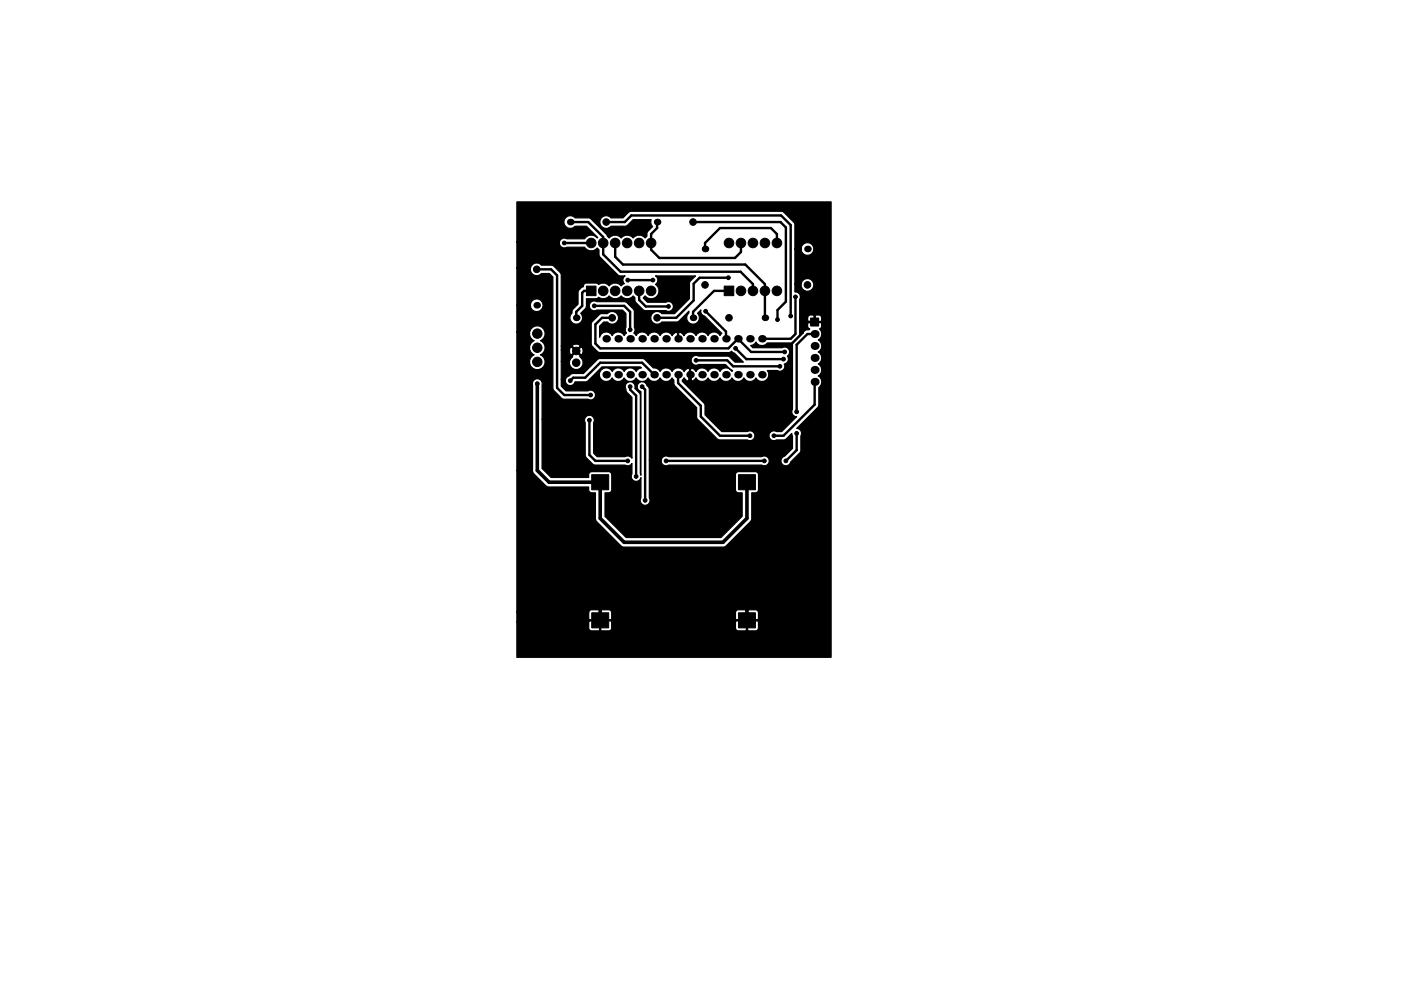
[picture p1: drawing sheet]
<svg xmlns="http://www.w3.org/2000/svg" width="297mm" height="210mm" viewBox="0 0 297 210" stroke-linecap="round" stroke-linejoin="round" font-family="sans-serif">
<g fill="#000" stroke="#000" stroke-width=".21">
<path d="M124.3 60.7h2.1v2h-2.1zM153.5 60.7h2.1v2h-2.1zM171.9 67.5h1.7v1.7h-1.7zM125.5 100.7h3.6v3.2h-3.6zM156.6 100.7h3.6v3.2h-3.6zM125.5 130h3.6v3.2h-3.6zM156.6 130h3.6v3.2h-3.6z"/>
<circle cx="113.8" cy="57.1" r=".7"/>
<circle cx="119.6" cy="51.6" r=".4"/>
<circle cx="125.3" cy="51.6" r="1.02"/>
<circle cx="127.9" cy="51.6" r="1.02"/>
<circle cx="128.5" cy="47.1" r=".7"/>
<circle cx="130.4" cy="51.6" r="1.02"/>
<circle cx="133" cy="51.6" r="1.02"/>
<circle cx="133.1" cy="59.4" r=".4"/>
<circle cx="135.5" cy="51.6" r="1.02"/>
<circle cx="138" cy="51.6" r="1.02"/>
<circle cx="138.4" cy="59.4" r=".4"/>
<circle cx="146.9" cy="47.1" r=".7"/>
<circle cx="154.4" cy="58.9" r=".4"/>
<circle cx="154.6" cy="51.6" r="1.02"/>
<circle cx="157.1" cy="51.6" r="1.02"/>
<circle cx="159.6" cy="51.6" r="1.02"/>
<circle cx="162.2" cy="51.6" r="1.02"/>
<circle cx="164.7" cy="51.6" r="1.02"/>
<circle cx="113.9" cy="73.8" r="1"/>
<circle cx="113.9" cy="70.8" r="1"/>
<circle cx="113.9" cy="76.8" r="1"/>
<circle cx="122.2" cy="74.5" r=".8"/>
<circle cx="122.2" cy="77" r=".8"/>
<circle cx="126" cy="64.9" r=".4"/>
<circle cx="127.9" cy="61.7" r="1.02"/>
<circle cx="129.8" cy="67.4" r=".7"/>
<circle cx="130.4" cy="61.7" r="1.02"/>
<circle cx="133" cy="61.7" r="1.02"/>
<circle cx="133.6" cy="70" r=".4"/>
<circle cx="135.5" cy="61.7" r="1.02"/>
<circle cx="138" cy="61.7" r="1.02"/>
<circle cx="139.3" cy="67.4" r=".7"/>
<circle cx="141.7" cy="65" r=".4"/>
<circle cx="147.6" cy="76.4" r=".4"/>
<circle cx="149.5" cy="60.4" r=".7"/>
<circle cx="149.6" cy="66" r=".4"/>
<circle cx="154.6" cy="67.4" r=".7"/>
<circle cx="156" cy="73.9" r=".4"/>
<circle cx="157.1" cy="61.7" r="1.02"/>
<circle cx="159.6" cy="61.7" r="1.02"/>
<circle cx="162.2" cy="61.7" r="1.02"/>
<circle cx="164.7" cy="61.7" r="1.02"/>
<circle cx="164.8" cy="67.8" r=".4"/>
<circle cx="165.4" cy="77.7" r=".4"/>
<circle cx="166.1" cy="76.2" r=".4"/>
<circle cx="166.4" cy="74.7" r=".4"/>
<circle cx="167.6" cy="67.1" r=".4"/>
<circle cx="168.7" cy="63" r=".4"/>
<circle cx="171.2" cy="60.4" r=".7"/>
<circle cx="113.9" cy="81.4" r=".4"/>
<circle cx="120.9" cy="80.8" r=".4"/>
<circle cx="125" cy="89.1" r=".4"/>
<circle cx="125.2" cy="83.8" r=".4"/>
<circle cx="133.1" cy="97.8" r=".4"/>
<circle cx="133.6" cy="82" r=".4"/>
<circle cx="136.1" cy="82" r=".4"/>
<circle cx="141.2" cy="97.8" r=".4"/>
<circle cx="159" cy="92.5" r=".4"/>
<circle cx="162.1" cy="97.8" r=".4"/>
<circle cx="164.1" cy="92.5" r=".4"/>
<circle cx="166.6" cy="97.8" r=".4"/>
<circle cx="168.9" cy="87.4" r=".4"/>
<circle cx="168.9" cy="91.9" r=".4"/>
<circle cx="134.9" cy="101.1" r=".4"/>
<circle cx="136.8" cy="106.2" r=".4"/>
</g>
<g fill="#000">
<circle cx="120.9" cy="47.1" r=".7"/>
<circle cx="139.3" cy="47.1" r=".7"/>
<circle cx="149.5" cy="52.8" r=".7"/>
<circle cx="171.2" cy="52.8" r=".7"/>
<circle cx="113.8" cy="64.8" r=".7"/>
<circle cx="122.2" cy="67.4" r=".7"/>
<circle cx="128.5" cy="79.5" r=".8"/>
<circle cx="128.5" cy="71.9" r=".8"/>
<circle cx="131.1" cy="79.5" r=".8"/>
<circle cx="131.1" cy="71.9" r=".8"/>
<circle cx="133.6" cy="79.5" r=".8"/>
<circle cx="133.6" cy="71.9" r=".8"/>
<circle cx="136.1" cy="79.5" r=".8"/>
<circle cx="136.1" cy="71.9" r=".8"/>
<circle cx="138.7" cy="79.5" r=".8"/>
<circle cx="138.7" cy="71.9" r=".8"/>
<circle cx="141.2" cy="79.5" r=".8"/>
<circle cx="141.2" cy="71.9" r=".8"/>
<circle cx="143.8" cy="79.5" r=".8"/>
<circle cx="143.8" cy="71.9" r=".8"/>
<circle cx="146.3" cy="79.5" r=".8"/>
<circle cx="146.3" cy="71.9" r=".8"/>
<circle cx="146.9" cy="67.4" r=".7"/>
<circle cx="148.8" cy="79.5" r=".8"/>
<circle cx="148.8" cy="71.9" r=".8"/>
<circle cx="151.4" cy="79.5" r=".8"/>
<circle cx="151.4" cy="71.9" r=".8"/>
<circle cx="153.9" cy="79.5" r=".8"/>
<circle cx="153.9" cy="71.9" r=".8"/>
<circle cx="156.5" cy="79.5" r=".8"/>
<circle cx="156.5" cy="71.9" r=".8"/>
<circle cx="159" cy="71.9" r=".8"/>
<circle cx="159" cy="79.5" r=".8"/>
<circle cx="161.5" cy="71.9" r=".8"/>
<circle cx="161.5" cy="79.5" r=".8"/>
<circle cx="162.2" cy="67.4" r=".7"/>
<circle cx="172.7" cy="70.9" r=".85"/>
<circle cx="172.7" cy="75.9" r=".85"/>
<circle cx="172.7" cy="73.4" r=".85"/>
<circle cx="172.7" cy="78.5" r=".85"/>
<circle cx="172.7" cy="81" r=".85"/>
</g>
<g fill="none" stroke="#000" stroke-width=".51">
<path d="M113.8 57.1h3l1.3 1.3v23.9l1.5 1.5h5.6M119.6 51.6h5.7M120.9 47.1h3.8l3.2 3.2v3.7l3.7 3.7h25.4l2.6 2.6v1.4M128.5 47.1h4l1.4-1.4h31.7l2 2v19.4M130.4 51.6v2.9l1.7 1.6h25.9l4.2 4.2v7.1M133.1 59.4h5.3M139.3 47.1v1.3l-1.3 1.3v3.3l1.8 1.7h16l1.3-1.2v-1.9M146.9 47.1h18.6l1.1 1.2v15.7l-1.8 1.8v2M154.4 58.9h-6.1l-1.2 1.3v3.5l-3.7 3.7h-4.1M164.7 51.6v-1.9l-1.3-1.3h-10.7l-3.2 3.2v1.2M125.3 61.7h-1.5l-.4 .4v2.8l-1.2 1.3v1.2M126 64.9h6.3l1.3 1.3v3.8"/>
<path d="M129.8 67.4h-2.2l-1.4 1.4v4.1l1.1 1h27.1l2.1-2 2.8 2.8h7.1M135.5 61.7v1.9l1.4 1.4h4.8M138.7 79.5l-2.6-2.5h-8.8l-3.2 3.1h-2.6l-.6 .7M143.8 79.5v1.8l4.8 4.8v2.3l4.1 4.1h6.3M147.6 76.4h6.6l1.2 1.3h10M149.6 66l4.3 4.4v1.5M154.6 61.7h-3.2l-4.5 4.5v1.2M156 73.9l2.2 2.3h7.9M168.7 63v7.9l-1.1 1h-6.1M172.7 68.3h-1.8l-.7 .8v1.5l-2.6 2.5v4.9l-4 4h-12.2M172.7 70.9h-1.5l-2.3 2.2v14.3M125 89.1v7.4l1.2 1.3h6.9"/>
<path d="M133.6 82v.7l1.3 1.2v17.2M136.1 82l.7 .7v23.5M141.2 97.8h20.9M168.9 91.9v3.6l-2.3 2.3M172.7 81v4.8l-6.6 6.7h-2"/>
</g>
<path d="M146.3 79.5v1.3l1.3 1.2h3.8l13.3 13.4v22.2l-6.3 6.3M113.9 81.4v18.4l2.5 2.5h10.9v7.7l5 5.1h21l5.1-5.1v-7.7M158.4 123.9l-5.1-5h-21l-5 5v7.7M158.4 123.9v7.7" fill="none" stroke="#000" stroke-width=".76"/>
<path d="M109.6 42.8h66.6v96.7h-66.6v-7.6h15.2v1.4l.5 .5h1.7l.1-.1v-2h.3v2l.1 .1 1.9-.1 .3-.4v-1.4h26.2v1.4l.3 .4 1.9 .1 .1-.1v-2h.3v2l.2 .1h1.6l.5-.5v-1.4l-.2-.2h-4.5l-.2 .2h-26.2l-.2-.2h-4.5l-.2 .2h-15.2v-2h15.2v1.4l.2 .2h2.1v-2h.3v2h2.1l.2-.2v-1.4h26.2v1.4l.2 .2h2.1v-2h.3v2h2.1l.2-.2v-1.4l-.5-.5h-1.6l-.2 .1-.4-.1h-1.7l-.5 .5h-26.2l-.5-.5h-1.7l-.1 .1-.4-.1h-1.7l-.5 .5h-15.2v-30.1h3.3l.3 .7 2.8 2.8h8.8l.2 1.1 .5 .2h.7l.1 5.8 5.3 5.4 .7 .3 21.4-.1 5.6-5.6 .1-5.8 1-.1 .4-.3v-3.5a.65 .65 0 0 0-.6-.6h-3.6l-.5 .2-.2 .4v3.2a.65 .65 0 0 0 .7 .7h.8v5l-4.5 4.4h-20.1l-4.5-4.4v-5l1-.1 .4-.3v-3.5a.65 .65 0 0 0-.6-.6h-3.9l-.3 .4-.1 .8h-8l-1.9-1.9v-10.5h9l.2 .8v6.8l.2 .7 1.3 1.2 .6 .3h6.3a1.04 1.04 0 0 0 1.5-.4v2.2l-.2 .4a1.05 1.05 0 0 0 .8 1.2 1.05 1.05 0 0 0 1.3-.8v4.3l-.2 .4a1.05 1.05 0 0 0 1.3 1.2 1.05 1.05 0 0 0 .7-1.6v-8h2.5a1.05 1.05 0 0 0 .4 1.1 1.05 1.05 0 0 0 1.2 0h19.7l.3 .1a1.05 1.05 0 0 0 1.3-1.2 1.05 1.05 0 0 0-1.6-.7h-19.7l-.4-.2a1.06 1.06 0 0 0-1.2 .9h-2.5v-14.8a2.4 2.4 0 0 0-1.4-1.8 1.05 1.05 0 0 0-1.2 .8 1.05 1.05 0 0 0 .8 1.3v17.7l-.1-.3v-16.6l-.3-.6-.9-.9v-.2a1.08 1.08 0 0 0-1.3-1.2 1.08 1.08 0 0 0-.6 1.8l.3 .5 1 1v12.9a1.05 1.05 0 0 0-1.5-.3h-5.9l-.7-.8v-6.4l.1-.3a1.06 1.06 0 0 0-.8-1.3 1.06 1.06 0 0 0-1.3 .8h-9l.1-7.7a1.06 1.06 0 0 0-1.1-.8 1.06 1.06 0 0 0-1 .8v18.5l-3.3 .1v-29.3h2.7v.6l.2 .6 .8 .6-.3 .1a1.64 1.64 0 0 0 .3 2.9 1.65 1.65 0 0 0-.7 2.5 1.65 1.65 0 0 0 2.6 0 1.65 1.65 0 0 0-.6-2.5 1.61 1.61 0 0 0 1-1.5 1.61 1.61 0 0 0-1-1.5 1.66 1.66 0 0 0 .3-2.8 1.66 1.66 0 0 0-2.6 1h-2.7v-5.7h2.8l.1 .5a1.36 1.36 0 0 0 2.3 .4 1.36 1.36 0 0 0-.5-2.2 1.36 1.36 0 0 0-1.9 1.3h-2.8v-7.9h2.9v.5a1.34 1.34 0 0 0 .9 1.1 1.34 1.34 0 0 0 1.4-.5h1.7l.7 .8 .1 23.8 2 2.1h5.4l.3 .1a1.05 1.05 0 0 0 1.3-1.2 1.05 1.05 0 0 0-1.6-.7h-4.7l-1-1v-1.3h.9a1.05 1.05 0 0 0 .8 1.2 1.05 1.05 0 0 0 1.2-.8h2.5l3.2-3.2h8.2l.2 .3-.9 .4-.2 .3a1.44 1.44 0 0 0-2.6 0 1.44 1.44 0 0 0-2.5 0 1.45 1.45 0 0 0-2.2-.4 1.45 1.45 0 0 0 0 2.2 1.45 1.45 0 0 0 2.2-.4 1.44 1.44 0 0 0 2.5 0 1.44 1.44 0 0 0 2.6 0 1.44 1.44 0 0 0 2.5 0 1.44 1.44 0 0 0 2.6 0 1.44 1.44 0 0 0 2.5 0l.4 .4v.7l.2 .6 4.6 4.6v1.9l.2 .6 4.1 4.1 .7 .3 5.7-.1a1.05 1.05 0 0 0 1.7-.8 1.05 1.05 0 0 0-1.7-.9h-5.4l-3.5-3.6v-1.9l-.3-.6-4.5-4.6v-.3l.4-.5 .5 .6 .4 .2 .2-.1v-2.6l-.2-.1-.4 .2-.5 .5-.3-.3a1.47 1.47 0 0 0-2.3 .3 1.44 1.44 0 0 0-2.5 0 1.34 1.34 0 0 0-1.5-.7l-1.7-1.8-.7-.3h-8.8l-.7 .3-2.9 2.9h-2.1a2.4 2.4 0 0 0-1.7 1.4h-.9v-3.9h1.7v.5a1.46 1.46 0 0 0 2.3 1 1.46 1.46 0 0 0-.1-2.5l.1-.2-.8-.9-.9 .9 .1 .2-.4 .4-.3 .6h-1.7v-2.5h1.7l.2 1 .3 .1 .8-.8h.4l.8 .8a.97 .97 0 0 0 0-1.7l-.8 .9h-.4l-.8-.9-.3 .1-.2 .5h-1.7v-.8h2.3l.9 .9 .8-.9a.97 .97 0 0 0-1.7 0h-2.3l-.1-15.3-1.7-1.8h-2.4a1.34 1.34 0 0 0-1.4-.5 1.34 1.34 0 0 0-.9 1.1h-2.9v-5.5h9v.4a1.05 1.05 0 0 0 1.6 .6l3.7 .1a1.65 1.65 0 0 0 2.7 .1l.4 .4v1l.2 .6 3.7 3.7 .7 .3h.9a1.03 1.03 0 0 0-.1 1.6l-.7 .5a1.61 1.61 0 0 0-2.5 0 1.61 1.61 0 0 0-2.3-.3l-.5-.3h-2.1a.67 .67 0 0 0-.6 .7 1.64 1.64 0 0 0-1.1 1.4v2.3l-1.1 1.1-.2 .8a1.35 1.35 0 0 0-.1 1.9 1.35 1.35 0 0 0 1.9 .1 1.35 1.35 0 0 0 0-1.9l1.2-1.3v-1.8h2.1l.6-.3a1.63 1.63 0 0 0 2.2-.3 1.61 1.61 0 0 0 2.5 0 1.61 1.61 0 0 0 2.5 0l.4 .3 .1 .9 .2 .3 1.7 1.6h4.6l.3 .2a1.05 1.05 0 0 0 1.3-1.3 1.05 1.05 0 0 0-1.6-.7h-3.9l-.9-.8 .4-.5 .3 .3a1.68 1.68 0 0 0 2.3-.4 1.68 1.68 0 0 0-.4-2.4 1.04 1.04 0 0 0 0-1.8h8.5l-1.3 1.3v3.6l-3.2 3.1h-2.7a1.35 1.35 0 0 0-1.9 0 1.35 1.35 0 0 0 0 1.9 1.35 1.35 0 0 0 1.9-.1h3.4l2.4-2.3-.1 .4a1.35 1.35 0 0 0 0 1.9 1.35 1.35 0 0 0 1.9 .1 1.35 1.35 0 0 0 0-1.9l.7-.7a1.05 1.05 0 0 0 .8 1.3l3.6 3.6-.3 .5-.3-.4a1.47 1.47 0 0 0-2.3 .4 1.44 1.44 0 0 0-2.5 0 1.44 1.44 0 0 0-2.6 0l-.5-.6-.4-.1-.2 .1v1.4h-.3v-1.4l-.2-.1-.4 .1-.5 .6-.2-.4a1.47 1.47 0 0 0-2.3 .4 1.44 1.44 0 0 0-2.6 0 1.44 1.44 0 0 0-2.5 0l-.5-.5a.99 .99 0 0 0 .1-1.3l-.1-3.6-1.4-1.5-.7-.3h-5.8l-.3-.1a1.05 1.05 0 0 0-1.3 1.2 1.05 1.05 0 0 0 1.6 .7h5.5l.7 .7v2.9l-.1 .8 .2 .5-.5 .5-.2-.4a1.47 1.47 0 0 0-2.3 .4 1.44 1.44 0 0 0-1.5-.8 1.44 1.44 0 0 0-1.2 1.1v-2.3l.9-.9h.8l.2 .3a1.35 1.35 0 0 0 1.9-.3 1.35 1.35 0 0 0-.2-1.9 1.35 1.35 0 0 0-1.9 .1l-1.5 .1-1.9 1.9v4.7l1.5 1.5 27.5 .1 .7-.3 .6 .4 1.9 1.9h-1.8l-1-1-.6-.3-6.1 .1a1.05 1.05 0 0 0-1.6 .8 1.05 1.05 0 0 0 1.6 .9h5.7l1 1.1 .5 .2-.1 .2a1.44 1.44 0 0 0-2.5 0 1.44 1.44 0 0 0-2.6 0 1.44 1.44 0 0 0-2.5 0l-.6-.5-.3-.2-.3 .1v2.6l.3 .1 .3-.2 .6-.6 .2 .4a1.47 1.47 0 0 0 2.3-.3 1.44 1.44 0 0 0 2.6 0 1.44 1.44 0 0 0 2.5 0 1.44 1.44 0 0 0 2.5 0 1.44 1.44 0 0 0 2.6 0 1.44 1.44 0 0 0 2 .5 1.44 1.44 0 0 0 .4-2.1h2.1l.3 .2a1.04 1.04 0 0 0 1.1-.4 1.04 1.04 0 0 0 .1-1.2 1.03 1.03 0 0 0 .6-1.6 1.05 1.05 0 0 0 .4-1.5 1.05 1.05 0 0 0-1.5-.3h-6.2l-.4-.5 .8-.4 .3-.3 .2 .3a1.47 1.47 0 0 0 2.2-.1h4.9l.6-.3-.2 .6v13.7a1.03 1.03 0 0 0 .9 1.6l-3.2 3.2h-1.1a1.05 1.05 0 0 0-1.6 .9 1.05 1.05 0 0 0 1.6 .8h1.9l1.4-1.4 .1 .6v2.6l-1.6 1.7-.4 .1a1.05 1.05 0 0 0 0 1.8 1.05 1.05 0 0 0 1.6-.7l2.1-2.2 .1-3.3 .1-.4a1.03 1.03 0 0 0-1-1.2l4.7-4.7v-4l.2-.1a1.48 1.48 0 0 0-.3-2.3 1.46 1.46 0 0 0 0-2.6 1.46 1.46 0 0 0 0-2.5 1.46 1.46 0 0 0 0-2.6 1.48 1.48 0 0 0 .3-2.3l.4-.5v-.7l-.2-.2h-2.6l-.2 .2v.7l.5 .5-.2 .2h-.7l-.2 .2-2.3 2.3 1.2-1.3v-3.9h1.7v.7l.2 .2h1.2v-1.2h.2v1.2h1.2l.2-.2-.1-.9-.4-.3h-.7l-.2 .2-1.1-.2-.5 .5h-1.7v-3.8a1.04 1.04 0 0 0 0-1.1 1.04 1.04 0 0 0-1-.4v-1.8h1.4a1.36 1.36 0 0 0 1.6 1.6 1.36 1.36 0 0 0 .8-2.1 1.36 1.36 0 0 0-2.2 0l-.2 .5h-1.4v-7.4h1.3a1.36 1.36 0 0 0 1.9 1.3 1.36 1.36 0 0 0 .5-2.2 1.36 1.36 0 0 0-2.3 .4l-.1 .5h-1.3v-5.4l-2.3-2.3-.6-.3h-31.7l-.7 .3-1.1 1.1h-2.6a1.35 1.35 0 0 0-1.9-.1 1.35 1.35 0 0 0 0 2 1.35 1.35 0 0 0 1.9-.1l3.3-.1 1.4-1.3h3.9a1.35 1.35 0 0 0 .3 1.5l-1.2 1.2v.8l-.4 .4-.4-.3a1.63 1.63 0 0 0-2.2 .3 1.61 1.61 0 0 0-2.5 0 1.61 1.61 0 0 0-2.5 0l-.7-.9-3.4-3.3-3.2-.2a1.36 1.36 0 0 0-2 .1 1.36 1.36 0 0 0 .1 1.9 1.36 1.36 0 0 0 1.9-.1h2.4l2.4 2.4-.1 .1-.3-.3a1.67 1.67 0 0 0-2.4 .5h-3.7l-.4-.2a1.06 1.06 0 0 0-1.2 .9h-9z" fill="#000" stroke="#000" stroke-width=".25"/>
</svg>
